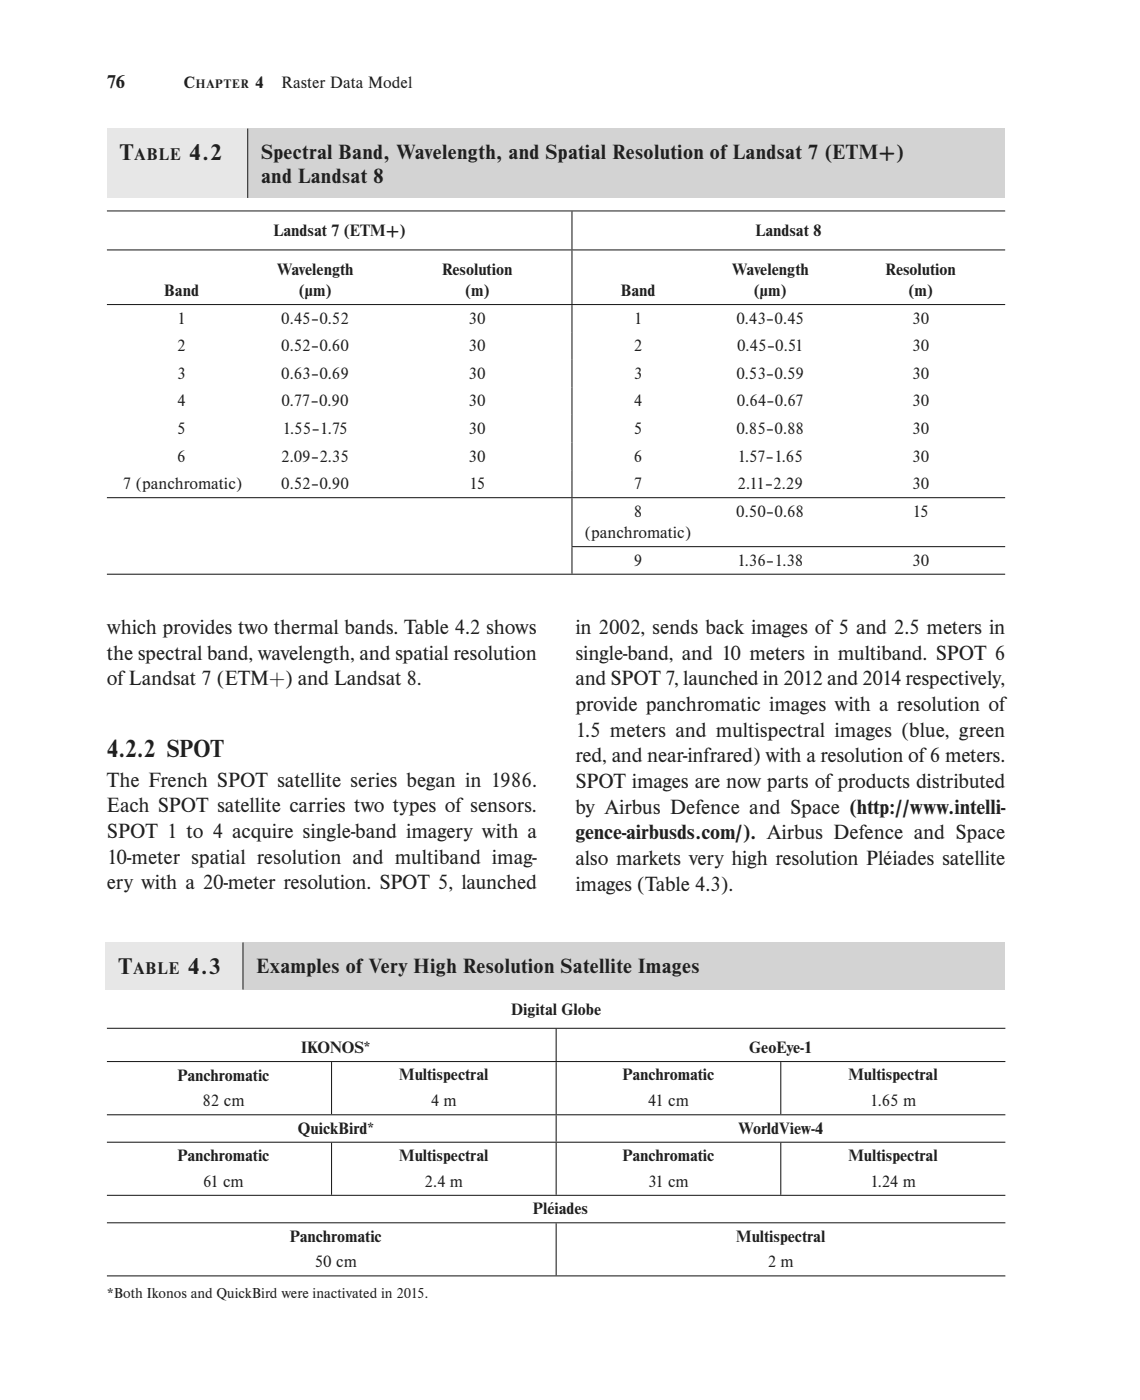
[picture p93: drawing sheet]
<svg xmlns="http://www.w3.org/2000/svg" width="188mm" height="231mm" viewBox="0 0 188 231" stroke-linecap="round" stroke-linejoin="round" font-family="sans-serif">
<defs><g id="words">
<text font-size="4.2" fill="#231f20" x="17.6" y="124.9">4.2.2 SPOT</text>
<g font-size="3.9" fill="#231f20">
<text x="19.8" y="26.4">T</text>
<text x="31.2" y="26.4">4.2</text>
<text x="19.5" y="160.6">T</text>
<text x="31" y="160.6">4.3</text>
</g>
<g font-size="3.5" fill="#231f20">
<text x="43.1" y="26.3">Spectral Band, Wavelength, and Spatial Resolution of Landsat 7 (ETM+)</text>
<text x="43.1" y="30.2">and Landsat 8</text>
<text x="17.6" y="104.6">which provides two thermal bands. Table 4.2 shows</text>
<text x="94.9" y="104.6">in 2002, sends back images of 5 and 2.5 meters in</text>
<text x="17.6" y="108.8">the spectral band, wavelength, and spatial resolution</text>
<text x="17.6" y="113.1">of Landsat 7 (ETM+) and Landsat 8.</text>
<text x="94.9" y="108.8">single-band, and 10 meters in multiband. SPOT 6</text>
<text x="94.9" y="113.1">and SPOT 7, launched in 2012 and 2014 respectively,</text>
<text x="94.9" y="117.3">provide panchromatic images with a resolution of</text>
<text x="94.9" y="121.5">1.5 meters and multispectral images (blue, green</text>
<text x="94.9" y="125.8">red, and near-infrared) with a resolution of 6 meters.</text>
<text x="17.6" y="129.8">The French SPOT satellite series began in 1986.</text>
<text x="94.9" y="130">SPOT images are now parts of products distributed</text>
<text x="17.6" y="134">Each SPOT satellite carries two types of sensors.</text>
<text x="94.9" y="134.2">by Airbus Defence and Space (http://www.intelli-</text>
<text x="17.6" y="138.3">SPOT 1 to 4 acquire single-band imagery with a</text>
<text x="17.6" y="142.5">10-meter spatial resolution and multiband imag-</text>
<text x="94.9" y="138.5">gence-airbusds.com/). Airbus Defence and Space</text>
<text x="94.9" y="142.7">also markets very high resolution Pléiades satellite</text>
<text x="17.6" y="146.7">ery with a 20-meter resolution. SPOT 5, launched</text>
<text x="94.9" y="146.9">images (Table 4.3).</text>
<text x="42.3" y="160.5">Examples of Very High Resolution Satellite Images</text>
</g>
<text font-size="3.2" fill="#231f20" x="17.6" y="14.5">76</text>
<g font-size="2.9" fill="#231f20">
<text x="22.2" y="26.4">ABLE</text>
<text x="22" y="160.6">ABLE</text>
</g>
<g font-size="2.8" fill="#231f20">
<text x="30.3" y="14.5">C</text>
<text x="42.1" y="14.5">4  Raster Data Model</text>
<text x="45.1" y="39">Landsat 7 (ETM+)</text>
<text x="124.6" y="39">Landsat 8</text>
<text x="45.6" y="45.3">Wavelength</text>
<text x="72.9" y="45.3">Resolution</text>
<text x="120.7" y="45.3">Wavelength</text>
<text x="146.1" y="45.3">Resolution</text>
<text x="27.1" y="48.8">Band</text>
<text x="29.2" y="53.4">1</text>
<text x="46.4" y="53.4">0.45–0.52</text>
<text x="49.3" y="48.8">(μm)</text>
<text x="76.7" y="48.8">(m)</text>
<text x="77.3" y="53.4">30</text>
<text x="102.4" y="48.8">Band</text>
<text x="104.5" y="53.4">1</text>
<text x="121.4" y="53.4">0.43–0.45</text>
<text x="124.3" y="48.8">(μm)</text>
<text x="149.8" y="48.8">(m)</text>
<text x="150.4" y="53.4">30</text>
<text x="29.2" y="57.9">2</text>
<text x="46.4" y="57.9">0.52–0.60</text>
<text x="77.3" y="57.9">30</text>
<text x="104.5" y="57.9">2</text>
<text x="121.5" y="57.9">0.45–0.51</text>
<text x="150.4" y="57.9">30</text>
<text x="29.2" y="62.5">3</text>
<text x="46.4" y="62.5">0.63–0.69</text>
<text x="77.3" y="62.5">30</text>
<text x="104.5" y="62.5">3</text>
<text x="121.4" y="62.5">0.53–0.59</text>
<text x="150.4" y="62.5">30</text>
<text x="29.2" y="67">4</text>
<text x="29.2" y="71.6">5</text>
<text x="46.4" y="67">0.77–0.90</text>
<text x="46.6" y="71.6">1.55–1.75</text>
<text x="77.3" y="67">30</text>
<text x="77.3" y="71.6">30</text>
<text x="104.5" y="67">4</text>
<text x="104.5" y="71.6">5</text>
<text x="121.4" y="71.6">0.85–0.88</text>
<text x="121.5" y="67">0.64–0.67</text>
<text x="150.4" y="67">30</text>
<text x="150.4" y="71.6">30</text>
<text x="29.2" y="76.2">6</text>
<text x="46.4" y="76.2">2.09–2.35</text>
<text x="77.3" y="76.2">30</text>
<text x="104.5" y="76.2">6</text>
<text x="121.6" y="76.2">1.57–1.65</text>
<text x="150.4" y="76.2">30</text>
<text x="20.3" y="80.7">7 (panchromatic)</text>
<text x="46.4" y="80.7">0.52–0.90</text>
<text x="77.4" y="80.7">15</text>
<text x="104.5" y="80.7">7</text>
<text x="121.6" y="80.7">2.11–2.29</text>
<text x="150.4" y="80.7">30</text>
<text x="96.4" y="88.8">(panchromatic)</text>
<text x="104.5" y="85.3">8</text>
<text x="121.4" y="85.3">0.50–0.68</text>
<text x="150.5" y="85.3">15</text>
<text x="104.5" y="93.3">9</text>
<text x="121.5" y="93.3">1.36–1.38</text>
<text x="150.4" y="93.3">30</text>
<text x="84.3" y="167.4">Digital Globe</text>
<text x="49.7" y="173.7">IKONOS*</text>
<text x="123.5" y="173.7">GeoEye-1</text>
<text x="29.3" y="178.3">Panchromatic</text>
<text x="65.8" y="178.3">Multispectral</text>
<text x="102.7" y="178.3">Panchromatic</text>
<text x="139.9" y="178.3">Multispectral</text>
<text x="33.4" y="182.5">82 cm</text>
<text x="71" y="182.5">4 m</text>
<text x="106.9" y="182.5">41 cm</text>
<text x="143.4" y="182.5">1.65 m</text>
<text x="29.3" y="191.6">Panchromatic</text>
<text x="49.1" y="187.1">QuickBird*</text>
<text x="65.9" y="191.6">Multispectral</text>
<text x="102.7" y="191.6">Panchromatic</text>
<text x="121.7" y="187.1">WorldView-4</text>
<text x="139.9" y="191.6">Multispectral</text>
<text x="33.5" y="195.8">61 cm</text>
<text x="70" y="195.8">2.4 m</text>
<text x="106.9" y="195.8">31 cm</text>
<text x="143.5" y="195.8">1.24 m</text>
<text x="87.9" y="200.4">Pléiades</text>
<text x="47.8" y="204.9">Panchromatic</text>
<text x="51.9" y="209.1">50 cm</text>
<text x="121.4" y="204.9">Multispectral</text>
<text x="126.6" y="209.1">2 m</text>
</g>
<text font-size="2.5" fill="#231f20" x="17.6" y="214.2">*Both Ikonos and QuickBird were inactivated in 2015.</text>
<text font-size="2.1" fill="#231f20" x="32.3" y="14.5">HAPTER</text>
</g></defs>
<path d="M17.6 21.2h23.3v11.5h-23.3z" fill="#e6e7e8"/>
<path d="M40.9 21.2h124.9v11.5h-124.9z" fill="#d1d3d4"/>
<g fill="none" stroke="#231f20" stroke-width=".18">
<path d="M17.6 34.8h148.2M40.9 21.2v11.5M94.3 34.9v6.3M17.6 41.2h148.2M17.6 50.3h148.2M94.3 41.3v8.9M94.3 50.3v31.7M17.6 82.1h148.2M17.6 94.7h148.2M94.2 90.2h71.6M94.3 82.2v7.9M94.3 90.3v4.4"/>
<path d="M17.6 169.7h148.2M17.6 175.2h148.2M54.7 175.2v8.7M91.7 169.8v5.3M91.7 175.2v8.7M128.8 175.2v8.7M17.6 183.9h148.2M17.6 188.5h148.2M17.6 197.2h148.2M54.7 188.6v8.5M91.7 184v4.4M91.7 188.6v8.5"/>
<path d="M128.8 188.6v8.5M17.6 201.8h148.2M17.6 210.5h148.2M91.7 201.8v8.6"/>
</g>
<path d="M17.4 155.5h22.7v7.8h-22.7z" fill="#e6e7e8"/>
<path d="M40.1 155.5h125.5v7.8h-125.5z" fill="#d1d3d4"/>
<path d="M40.1 155.5v7.8" fill="none" stroke="#231f20" stroke-width=".18"/>
<use href="#words"/>
</svg>
